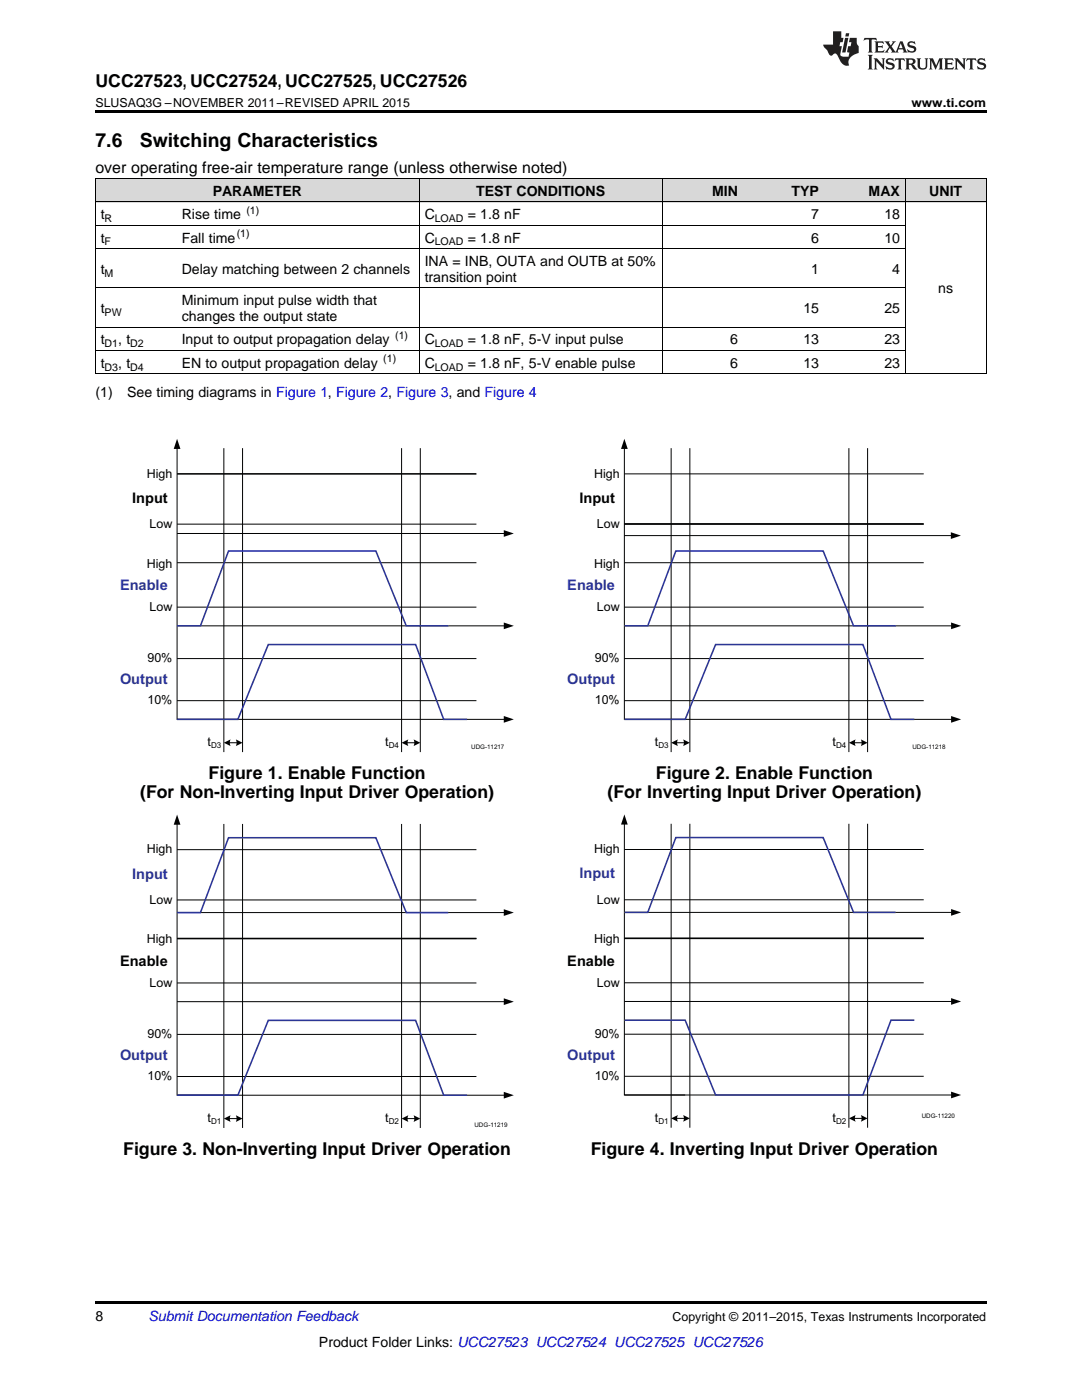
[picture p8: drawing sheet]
<svg xmlns="http://www.w3.org/2000/svg" width="216mm" height="279mm" viewBox="0 0 216 279" stroke-linecap="round" stroke-linejoin="round" font-family="sans-serif">
<defs><g id="words">
<g font-size="3.9">
<text x="19" y="29.3">7.6</text>
<text x="27.9" y="29.3">Switching Characteristics</text>
</g>
<g font-size="3.5">
<text x="19" y="17.3">UCC27523, UCC27524, UCC27525, UCC27526</text>
<text x="41.6" y="155.5">Figure 1. Enable Function</text>
<text x="130.9" y="155.5">Figure 2. Enable Function</text>
<text x="28" y="159.2">(For Non-Inverting Input Driver Operation)</text>
<text x="121.2" y="159.2">(For Inverting Input Driver Operation)</text>
<text x="24.6" y="230.5">Figure 3. Non-Inverting Input Driver Operation</text>
<text x="117.9" y="230.5">Figure 4. Inverting Input Driver Operation</text>
</g>
<text font-size="3.2" x="19" y="34.4">over operating free-air temperature range (unless otherwise noted)</text>
<g font-size="2.9" fill="#010202">
<text x="26.4" y="100.3">Input</text>
<text x="115.6" y="100.3">Input</text>
<text x="23.9" y="192.8">Enable</text>
<text x="113.2" y="192.8">Enable</text>
</g>
<g font-size="2.9" fill="#2b3695">
<text x="23.9" y="117.8">Enable</text>
<text x="113.2" y="117.8">Enable</text>
<text x="23.9" y="136.5">Output</text>
<text x="113.2" y="136.5">Output</text>
<text x="26.4" y="175.3">Input</text>
<text x="115.6" y="175.3">Input</text>
<text x="23.9" y="211.5">Output</text>
<text x="113.2" y="211.5">Output</text>
</g>
<g font-size="2.8">
<text x="42.4" y="39.1">PARAMETER</text>
<text x="95" y="39.1">TEST CONDITIONS</text>
<text x="142.1" y="39.1">MIN</text>
<text x="157.9" y="39.1">TYP</text>
<text x="173.3" y="39.1">MAX</text>
<text x="185.4" y="39.1">UNIT</text>
<text x="20.1" y="43.7">t</text>
<text x="36.3" y="43.7">Rise time</text>
<text x="84.7" y="43.7">C</text>
<text x="93.3" y="43.7">= 1.8 nF</text>
<text x="161.9" y="43.7">7</text>
<text x="176.5" y="43.7">18</text>
<text x="20.1" y="48.4">t</text>
<text x="36.3" y="48.4">Fall time</text>
<text x="84.7" y="48.4">C</text>
<text x="84.7" y="53.1">INA = INB, OUTA and OUTB at 50%</text>
<text x="93.3" y="48.4">= 1.8 nF</text>
<text x="161.9" y="48.4">6</text>
<text x="176.5" y="48.4">10</text>
<text x="20.1" y="54.6">t</text>
<text x="36.3" y="54.6">Delay matching between 2 channels</text>
<text x="84.7" y="56.2">transition point</text>
<text x="161.9" y="54.6">1</text>
<text x="178" y="54.6">4</text>
<text x="187.2" y="58.6">ns</text>
<text x="20.1" y="62.5">t</text>
<text x="36.3" y="60.9">Minimum input pulse width that</text>
<text x="36.3" y="64.1">changes the output state</text>
<text x="160.3" y="62.5">15</text>
<text x="176.5" y="62.5">25</text>
<text x="20.1" y="68.7">t</text>
<text x="23.6" y="68.7">, t</text>
<text x="36.3" y="68.7">Input to output propagation delay</text>
<text x="84.7" y="68.7">C</text>
<text x="93.3" y="68.7">= 1.8 nF, 5-V input pulse</text>
<text x="145.7" y="68.7">6</text>
<text x="160.3" y="68.7">13</text>
<text x="176.5" y="68.7">23</text>
<text x="20.1" y="73.4">t</text>
<text x="23.6" y="73.4">, t</text>
<text x="36.3" y="73.4">EN to output propagation delay</text>
<text x="84.7" y="73.4">C</text>
<text x="93.3" y="73.4">= 1.8 nF, 5-V enable pulse</text>
<text x="145.7" y="73.4">6</text>
<text x="160.3" y="73.4">13</text>
<text x="176.5" y="73.4">23</text>
<text x="19" y="79.2">(1)</text>
<text x="25.4" y="79.2">See timing diagrams in Figure 1, Figure 2, Figure 3, and Figure 4</text>
<text x="19" y="263.6">8</text>
<text x="63.6" y="268.9">Product Folder Links: UCC27523 UCC27524 UCC27525 UCC27526</text>
</g>
<text font-size="2.8" fill="#0000c8" x="29.6" y="263.6">Submit Documentation Feedback</text>
<g font-size="2.5">
<text x="19" y="21.4">SLUSAQ3G –NOVEMBER 2011–REVISED APRIL 2015</text>
<text x="181.9" y="21.4">www.ti.com</text>
<text x="134.2" y="263.6">Copyright © 2011–2015, Texas Instruments Incorporated</text>
</g>
<g font-size="2.5" fill="#010202">
<text x="29.3" y="95.3">High</text>
<text x="118.5" y="95.3">High</text>
<text x="29.8" y="105.4">Low</text>
<text x="119.1" y="105.4">Low</text>
<text x="29.3" y="113.3">High</text>
<text x="118.5" y="113.3">High</text>
<text x="29.8" y="121.9">Low</text>
<text x="119.1" y="121.9">Low</text>
<text x="29.4" y="132.2">90%</text>
<text x="118.7" y="132.2">90%</text>
<text x="29.4" y="140.6">10%</text>
<text x="118.7" y="140.6">10%</text>
<text x="41.4" y="149">t</text>
<text x="76.9" y="149">t</text>
<text x="130.7" y="149">t</text>
<text x="166.1" y="149">t</text>
<text x="29.3" y="170.3">High</text>
<text x="118.5" y="170.3">High</text>
<text x="29.8" y="180.4">Low</text>
<text x="119.1" y="180.3">Low</text>
<text x="29.3" y="188.3">High</text>
<text x="118.5" y="188.2">High</text>
<text x="29.8" y="196.9">Low</text>
<text x="119.1" y="196.9">Low</text>
<text x="29.4" y="207.2">90%</text>
<text x="118.7" y="207.1">90%</text>
<text x="29.4" y="215.6">10%</text>
<text x="118.7" y="215.5">10%</text>
<text x="41.4" y="224">t</text>
<text x="76.9" y="224">t</text>
<text x="130.7" y="223.9">t</text>
<text x="166.1" y="223.9">t</text>
</g>
<g font-size="2.1">
<text x="20.9" y="44.3">R</text>
<text x="47.2" y="47.3">(1)</text>
<text x="49.2" y="42.6">(1)</text>
<text x="86.7" y="44.3">LOAD</text>
<text x="20.9" y="49">F</text>
<text x="86.7" y="49">LOAD</text>
<text x="20.9" y="55.2">M</text>
<text x="20.9" y="63">PW</text>
<text x="20.9" y="69.3">D1</text>
<text x="26" y="69.3">D2</text>
<text x="78.8" y="67.6">(1)</text>
<text x="86.7" y="69.3">LOAD</text>
<text x="20.9" y="73.9">D3</text>
<text x="26" y="73.9">D4</text>
<text x="76.5" y="72.2">(1)</text>
<text x="86.7" y="73.9">LOAD</text>
</g>
<g font-size="1.6" fill="#010202">
<text x="42.1" y="149.3">D3</text>
<text x="77.6" y="149.3">D4</text>
<text x="131.4" y="149.3">D3</text>
<text x="166.8" y="149.3">D4</text>
<text x="42.1" y="224.3">D1</text>
<text x="77.6" y="224.3">D2</text>
<text x="131.4" y="224.3">D1</text>
<text x="166.8" y="224.3">D2</text>
</g>
<g font-size="1.2" fill="#010202">
<text x="94" y="149.5">UDG-11217</text>
<text x="182.1" y="149.5">UDG-11218</text>
<text x="94.7" y="225">UDG-11219</text>
<text x="183.9" y="223">UDG-11220</text>
</g>
</g></defs>
<g fill="#d8d8d8">
<path d="M19 35.7h16.2v4.7h-16.2z"/>
<path d="M35.2 35.7h48.5v4.7h-48.5z"/>
<path d="M83.7 35.7h48.5v4.7h-48.5z"/>
<path d="M132.2 35.7h16.1v4.7h-16.1z"/>
<path d="M148.3 35.7h16.2v4.7h-16.2z"/>
<path d="M164.5 35.7h16.2v4.7h-16.2z"/>
<path d="M180.7 35.7h16.1v4.7h-16.1z"/>
</g>
<path d="M19 259.7h177.8v.5h-177.8z" fill="#000"/>
<path d="M35.3 164.4v54.2h65.4M35.3 169.6h59.8" fill="none" stroke="#010202" stroke-width=".2"/>
<g fill="#010202">
<path d="M35.3 162.6l.7 2h-1.3z"/>
<path d="M100.5 217.9l2 .7-2 .6z"/>
</g>
<path d="M35.3 199.9h65.4" fill="none" stroke="#010202" stroke-width=".2"/>
<path d="M100.5 199.2l2 .7-2 .7z" fill="#010202"/>
<path d="M35.3 179.6h59.8M44.7 164.4v60.7M48.4 164.4v60.7M80.1 164.4v60.7M83.9 164.4v60.7M35.3 196.2h59.8M35.3 187.3h59.8M35.3 214.8h59.8M35.3 206.4h59.8M35.3 218.6h12.2M45.7 223.2h1.7" fill="none" stroke="#010202" stroke-width=".2"/>
<path d="M35.3 218.6h12.2l6-15h29.4l5.6 15h4.7" fill="none" stroke="#2b3695" stroke-width=".31"/>
<g fill="#010202">
<path d="M44.7 223.2l1.3-.6a1.39 1.39 0 0 0 0 1.3z" fill-rule="evenodd"/>
<path d="M47.1 222.6l1.3 .6-1.3 .7a1.52 1.52 0 0 0 0-1.3z" fill-rule="evenodd"/>
</g>
<path d="M81.2 223.2h1.7" fill="none" stroke="#010202" stroke-width=".2"/>
<g fill="#010202">
<path d="M80.1 223.2l1.4-.6a1.39 1.39 0 0 0 0 1.3z" fill-rule="evenodd"/>
<path d="M82.5 222.6l1.4 .6-1.4 .7a1.52 1.52 0 0 0 0-1.3z" fill-rule="evenodd"/>
</g>
<path d="M35.3 182.1h65.4" fill="none" stroke="#010202" stroke-width=".2"/>
<path d="M100.5 181.5l2 .6-2 .7z" fill="#010202"/>
<path d="M35.3 182.1h4.7l5.6-14.9h29.4l6.1 14.9h8.4" fill="none" stroke="#2b3695" stroke-width=".31"/>
<path d="M35.3 187.3h59.8" fill="none" stroke="#010202" stroke-width=".31"/>
<path d="M124.6 164.4v54.1h65.3M124.6 169.5h59.7" fill="none" stroke="#010202" stroke-width=".2"/>
<g fill="#010202">
<path d="M124.6 162.5l.7 2.1h-1.4z"/>
<path d="M189.8 217.9l2 .6-2 .7z"/>
</g>
<path d="M124.6 199.9h65.3" fill="none" stroke="#010202" stroke-width=".2"/>
<path d="M189.8 199.2l2 .7-2 .6z" fill="#010202"/>
<path d="M124.6 179.6h59.7M133.9 164.4v60.7M137.7 164.4v60.7M169.4 164.4v60.7M173.1 164.4v60.7M124.6 196.1h59.7M124.6 187.3h59.7M124.6 214.8h59.7M124.6 206.4h59.7M124.6 218.5h12.1M134.9 223.2h1.7" fill="none" stroke="#010202" stroke-width=".2"/>
<path d="M124.6 203.6h12.1l6.1 14.9h29.4l5.6-14.9h4.7" fill="none" stroke="#2b3695" stroke-width=".31"/>
<g fill="#010202">
<path d="M133.9 223.2l1.4-.7a1.39 1.39 0 0 0 0 1.4z" fill-rule="evenodd"/>
<path d="M136.3 222.5l1.4 .7-1.4 .7a1.52 1.52 0 0 0 0-1.4z" fill-rule="evenodd"/>
</g>
<path d="M170.4 223.2h1.7" fill="none" stroke="#010202" stroke-width=".2"/>
<g fill="#010202">
<path d="M169.4 223.2l1.3-.7a1.39 1.39 0 0 0 0 1.4z" fill-rule="evenodd"/>
<path d="M171.8 222.5l1.3 .7-1.3 .7a1.52 1.52 0 0 0 0-1.4z" fill-rule="evenodd"/>
</g>
<path d="M124.6 182.1h65.3" fill="none" stroke="#010202" stroke-width=".2"/>
<path d="M189.8 181.4l2 .7-2 .7z" fill="#010202"/>
<path d="M124.6 182.1h4.7l5.6-14.9h29.4l6 14.9h8.4" fill="none" stroke="#2b3695" stroke-width=".31"/>
<path d="M124.6 187.3h59.7" fill="none" stroke="#010202" stroke-width=".31"/>
<path d="M35.3 89.4v54.2h65.4" fill="none" stroke="#010202" stroke-width=".2"/>
<g fill="#010202">
<path d="M35.3 87.6l.7 2h-1.3z"/>
<path d="M100.5 142.9l2 .7-2 .6z"/>
</g>
<path d="M35.3 124.9h65.4" fill="none" stroke="#010202" stroke-width=".2"/>
<path d="M100.5 124.2l2 .7-2 .7z" fill="#010202"/>
<path d="M44.7 89.4v60.7M48.4 89.4v60.7M80.1 89.4v60.7M83.9 89.4v60.7M35.3 112.3h59.8M35.3 104.6h59.8M35.3 139.8h59.8M35.3 131.4h59.8M35.3 121.2h59.8M35.3 143.6h12.2M45.7 148.2h1.7" fill="none" stroke="#010202" stroke-width=".2"/>
<path d="M35.3 94.6h59.8" fill="none" stroke="#010202" stroke-width=".31"/>
<path d="M35.3 124.9h4.7l5.6-14.9h29.4l6.1 14.9h8.4M35.3 143.6h12.2l6-15h29.4l5.6 15h4.7" fill="none" stroke="#2b3695" stroke-width=".31"/>
<g fill="#010202">
<path d="M44.7 148.2l1.3-.6a1.39 1.39 0 0 0 0 1.3z" fill-rule="evenodd"/>
<path d="M47.1 147.6l1.3 .6-1.3 .7a1.52 1.52 0 0 0 0-1.3z" fill-rule="evenodd"/>
</g>
<path d="M81.2 148.2h1.7" fill="none" stroke="#010202" stroke-width=".2"/>
<g fill="#010202">
<path d="M80.1 148.2l1.4-.6a1.39 1.39 0 0 0 0 1.3z" fill-rule="evenodd"/>
<path d="M82.5 147.6l1.4 .6-1.4 .7a1.52 1.52 0 0 0 0-1.3z" fill-rule="evenodd"/>
</g>
<path d="M35.3 106.5h65.4" fill="none" stroke="#010202" stroke-width=".2"/>
<path d="M100.5 105.8l2 .7-2 .6z" fill="#010202"/>
<path d="M124.6 89.4v54.2h65.3M124.6 94.6h59.7" fill="none" stroke="#010202" stroke-width=".2"/>
<path d="M124.6 104.6h59.7" fill="none" stroke="#010202" stroke-width=".31"/>
<g fill="#010202">
<path d="M124.6 87.6l.7 2h-1.4z"/>
<path d="M189.8 142.9l2 .7-2 .6z"/>
</g>
<path d="M124.6 124.9h65.3" fill="none" stroke="#010202" stroke-width=".2"/>
<path d="M189.8 124.2l2 .7-2 .7z" fill="#010202"/>
<path d="M133.9 89.4v60.7M137.7 89.4v60.7M169.4 89.4v60.7M173.1 89.4v60.7M124.6 112.3h59.7M124.6 104.6h59.7M124.6 139.8h59.7M124.6 131.4h59.7M124.6 121.2h59.7M124.6 143.6h12.1M134.9 148.2h1.7" fill="none" stroke="#010202" stroke-width=".2"/>
<path d="M124.6 124.9h4.7l5.6-14.9h29.4l6 14.9h8.4M124.6 143.6h12.1l6.1-15h29.4l5.6 15h4.7" fill="none" stroke="#2b3695" stroke-width=".31"/>
<g fill="#010202">
<path d="M133.9 148.2l1.4-.6a1.39 1.39 0 0 0 0 1.3z" fill-rule="evenodd"/>
<path d="M136.3 147.6l1.4 .6-1.4 .7a1.52 1.52 0 0 0 0-1.3z" fill-rule="evenodd"/>
</g>
<path d="M170.4 148.2h1.7" fill="none" stroke="#010202" stroke-width=".2"/>
<g fill="#010202">
<path d="M169.4 148.2l1.3-.6a1.39 1.39 0 0 0 0 1.3z" fill-rule="evenodd"/>
<path d="M171.8 147.6l1.3 .6-1.3 .7a1.52 1.52 0 0 0 0-1.3z" fill-rule="evenodd"/>
</g>
<path d="M124.5 106.9h65.4" fill="none" stroke="#010202" stroke-width=".2"/>
<path d="M189.7 106.2l2 .7-2 .7z" fill="#010202"/>
<g fill="none" stroke="#000" stroke-width=".2">
<path d="M19 35.6h177.8M19.1 35.7v38.9M83.6 35.7v38.9M132.1 35.7v38.9M180.6 35.7v38.9M196.8 35.7v38.9M19 57.4h161.7M19 49.6h161.7M19 45h161.7M19 40.3h177.8M19 74.6h177.8M19 69.9h161.7"/>
<path d="M19 65.3h161.7"/>
</g>
<path d="M19 22h177.8v.5h-177.8zM19 74.6h.2zM83.6 74.6h.1zM132.1 74.6h.1zM180.6 74.6h.1zM196.7 74.6h.1z" fill="#000"/>
<g fill="#231f20">
<path d="M172.5 7.6l-.1 .5 .4-.2h.6v.1v2.1l-.2 .4h.9l-.2-.4v-2.1l.1-.1h.5l.5 .2-.2-.5zM174.5 8.3l.2 .3v1.5l-.2 .4h1.8l.2-.6a1.04 1.04 0 0 1-1.3 .2v-.7h.6l.3 .2v-.6l-.3 .2h-.6v-.6l.8-.1 .4 .3-.2-.5zM176.5 8.3l.9 1.1-.9 1.1h.8l-.2-.2 .4-.7 .5 .7-.2 .2h1.5l-.2-.2 .2-.4h.9l.1 .4-.2 .2h1l-.3-.3-.7-1.9h-.5l-.9 2-.8-1 .9-1h-.8l.1 .3-.4 .5-.3-.6 .1-.2zM179.7 8.6l.4 1h-.7zM181.3 8.4a.63 .63 0 0 0-.2 .7 .63 .63 0 0 0 .6 .4l.6 .2 .1 .2a.75 .75 0 0 1-.7 .4 .75 .75 0 0 1-.6-.5l.1 .7 .1-.1a1.11 1.11 0 0 0 1.5-.6 1.13 1.13 0 0 0-1.2-.8l-.1-.4a1.04 1.04 0 0 1 1.2 .2l-.2-.5-.2 .1-.4-.2zM173.2 10.9l.2 .4v2.2l-.2 .4h1l-.3-.4v-2.2l.3-.4zM174.3 11.6l.3 .4v1.5l-.3 .4h.8l-.2-.4v-1.3l1.5 1.7v-1.9l.2-.4h-.7l.2 .4v.9l-1.1-1.3zM177 11.8a.62 .62 0 0 0-.2 .7 .62 .62 0 0 0 .6 .4l.6 .1 .1 .3a.76 .76 0 0 1-.7 .3 .76 .76 0 0 1-.7-.4l.2 .7 .1-.1a1.11 1.11 0 0 0 1.5-.6 1.13 1.13 0 0 0-1.2-.8l-.1-.4a1.04 1.04 0 0 1 1.2 .2l-.2-.6-.2 .1-.5-.1zM178.7 11.6l-.2 .6a.61 .61 0 0 1 .8-.3v1.6l-.2 .4h.9l-.2-.4v-1.6a.63 .63 0 0 1 .7 .3l-.1-.6zM180.6 11.6l.3 .4v1.5l-.3 .4h1l-.2-.2-.1-.8 .6 .2a.76 .76 0 0 0 1.2 .7l-1-1a.58 .58 0 0 0 .6-.5 .58 .58 0 0 0-.5-.6zM181.4 11.9h.1a.45 .45 0 0 1 .5 .1 .45 .45 0 0 1 .1 .5l-.8 .2zM182.9 11.6l.2 .2a2.17 2.17 0 0 0 .3 1.9 .99 .99 0 0 0 1.6-.6v-1.1l.2-.4h-.7l.2 .2a1.92 1.92 0 0 1-.2 1.8 .6 .6 0 0 1-.9-.5v-1.1l.2-.4zM185.4 11.6l.2 .4v1.5l-.2 .4h.7l-.2-.4v-1.4l.8 1.8 .8-1.8v1.4l-.2 .4h.9l-.2-.4v-1.5l.2-.4h-.8l-.6 1.5-.6-1.5zM188.4 11.6l.2 .4v1.5l-.2 .4h1.8l.1-.6a1.04 1.04 0 0 1-1.2 .1v-.6h.5l.4 .2v-.6l-.4 .2h-.5v-.7h.8l.3 .3-.1-.6zM190.5 11.6l.2 .4v1.5l-.2 .4h.7l-.2-.4v-1.3l1.5 1.7v-1.9l.2-.4h-.7l.2 .4v.9l-1.1-1.3zM192.9 11.6l-.1 .6a.61 .61 0 0 1 .7-.3l.1 1.6-.3 .4h1l-.3-.4 .1-1.6a.63 .63 0 0 1 .7 .3l-.1-.6zM195.2 11.8a.62 .62 0 0 0-.2 .7 .62 .62 0 0 0 .6 .4l.6 .1 .1 .3a.76 .76 0 0 1-.7 .3 .76 .76 0 0 1-.6-.4l.1 .7 .1-.1a1.11 1.11 0 0 0 1.6-.6 1.13 1.13 0 0 0-1.3-.8l-.1-.4a1.04 1.04 0 0 1 1.2 .2l-.1-.6-.2 .1-.5-.1z"/>
<path d="M166.2 6.3v2.6h-1.9v.4l.8 .9a.91 .91 0 0 0 1 .8 .56 .56 0 0 1 .5-.3 .56 .56 0 0 1 .5 .3l.4 .8a1.53 1.53 0 0 0 1.9 1.2 1.54 1.54 0 0 1 1-2.1l.9-.3v-1.4a1.52 1.52 0 0 1-.4-1.6h-1.3l-.2 .8h.5l-.2 .8h-.5l-.1 1v.2l.4 .1-.2 .8a1.93 1.93 0 0 1-1.6-.3l.3-1.8h-.5l.2-.8h.4l.2-.8h-.4v-1.3zM168.6 7.6l-.6 2.9h.7l.6-2.9zM168.8 6.6l-.1 .7h.6l.2-.7z"/>
</g>
<use href="#words"/>
</svg>
